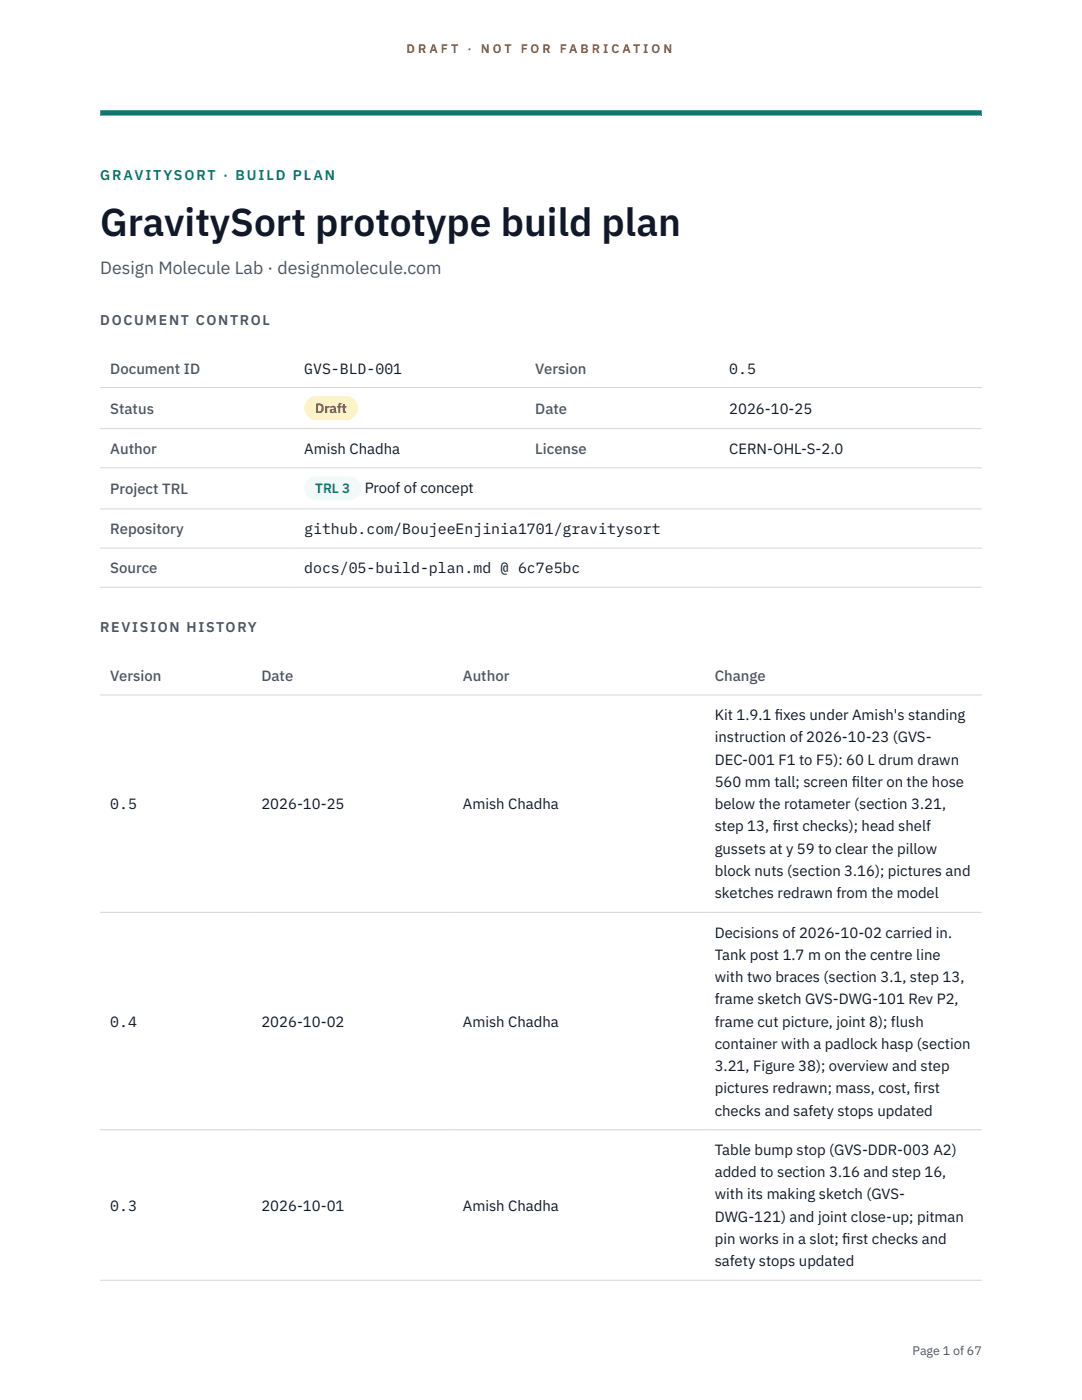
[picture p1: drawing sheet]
<svg xmlns="http://www.w3.org/2000/svg" width="216mm" height="279mm" viewBox="0 0 216 279" stroke-linecap="round" stroke-linejoin="round" font-family="sans-serif">
<defs><g id="words">
<text font-size="7.8" fill="#111827" x="20" y="47.1">GravitySort prototype build plan</text>
<text font-size="3.5" fill="#4b5563" x="20" y="54.6">Design Molecule Lab · designmolecule.com</text>
<g font-size="3" fill="#4b5563">
<text x="22" y="74.5">Document ID</text>
<text x="106.8" y="74.5">Version</text>
<text x="22" y="82.6">Status</text>
<text x="106.8" y="82.6">Date</text>
<text x="22" y="90.6">Author</text>
<text x="106.8" y="90.6">License</text>
<text x="22" y="98.6">Project TRL</text>
<text x="22" y="106.6">Repository</text>
<text x="22" y="114.4">Source</text>
<text x="22" y="135.9">Version</text>
<text x="52.2" y="135.9">Date</text>
<text x="92.4" y="135.9">Author</text>
<text x="142.6" y="135.9">Change</text>
</g>
<g font-size="3" fill="#111827">
<text x="60.7" y="74.5">GVS-BLD-001</text>
<text x="145.5" y="74.5">0.5</text>
<text x="145.5" y="82.6">2026-10-25</text>
<text x="60.7" y="90.6">Amish Chadha</text>
<text x="145.5" y="90.6">CERN-OHL-S-2.0</text>
<text x="72.8" y="98.5">Proof of concept</text>
<text x="60.7" y="106.6">github.com/BoujeeEnjinia1701/gravitysort</text>
<text x="60.7" y="114.4">docs/05-build-plan.md @ 6c7e5bc</text>
<text x="142.6" y="143.7">Kit 1.9.1 f</text>
<text x="154.6" y="143.7">ixes under Amish's standing</text>
<text x="142.6" y="148.2">instruction of 2026-10-23 (GVS-</text>
<text x="142.6" y="152.6">DEC-001 F1 to F5): 60 L drum drawn</text>
<text x="22" y="161.5">0.5</text>
<text x="52.2" y="161.5">2026-10-25</text>
<text x="92.4" y="161.5">Amish Chadha</text>
<text x="142.6" y="157.1">560 mm tall; screen f</text>
<text x="142.6" y="161.5">below the rotameter (section 3.21,</text>
<text x="170" y="157.1">ilter on the hose</text>
<text x="142.6" y="165.9">step 13, f</text>
<text x="154.2" y="165.9">irst checks); head shelf</text>
<text x="142.6" y="170.4">gussets at y 59 to clear the pillow</text>
<text x="142.6" y="174.8">block nuts (section 3.16); pictures and</text>
<text x="142.6" y="179.3">sketches redrawn from the model</text>
<text x="142.6" y="187.1">Decisions of 2026-10-02 carried in.</text>
<text x="142.6" y="191.5">Tank post 1.7 m on the centre line</text>
<text x="142.6" y="196">with two braces (section 3.1, step 13,</text>
<text x="142.6" y="200.4">frame sketch GVS-DWG-101 Rev P2,</text>
<text x="22" y="204.9">0.4</text>
<text x="52.2" y="204.9">2026-10-02</text>
<text x="92.4" y="204.9">Amish Chadha</text>
<text x="142.6" y="204.9">frame cut picture, joint 8); flush</text>
<text x="142.6" y="209.3">container with a padlock hasp (section</text>
<text x="142.6" y="213.8">3.21, Figure 38); overview and step</text>
<text x="142.6" y="218.2">pictures redrawn; mass, cost, f</text>
<text x="182.4" y="218.2">irst</text>
<text x="142.6" y="222.7">checks and safety stops updated</text>
<text x="142.6" y="230.5">Table bump stop (GVS-DDR-003 A2)</text>
<text x="142.6" y="234.9">added to section 3.16 and step 16,</text>
<text x="142.6" y="239.4">with its making sketch (GVS-</text>
<text x="22" y="241.6">0.3</text>
<text x="52.2" y="241.6">2026-10-01</text>
<text x="92.4" y="241.6">Amish Chadha</text>
<text x="142.6" y="243.8">DWG-121) and joint close-up; pitman</text>
<text x="142.6" y="248.3">pin works in a slot; f</text>
<text x="168.1" y="248.3">irst checks and</text>
<text x="142.6" y="252.7">safety stops updated</text>
</g>
<text font-size="2.8" fill="#0f766e" x="20" y="36">GRAVITYSORT · BUILD PLAN</text>
<g font-size="2.8" fill="#4b5563">
<text x="20" y="64.8">DOCUMENT CONTROL</text>
<text x="20" y="126.2">REVISION HISTORY</text>
</g>
<text font-size="2.7" fill="#92400e" x="62.9" y="82.5">Draft</text>
<text font-size="2.7" fill="#0f766e" x="62.9" y="98.5">TRL 3</text>
<g font-size="2.5" fill="#b45309">
<text x="81.1" y="10.5">D R A F T</text>
<text x="93.3" y="10.5">·</text>
<text x="95.9" y="10.5">N O T</text>
<text x="103.9" y="10.5">F O R</text>
<text x="111.7" y="10.5">F A B R I C A T I O N</text>
</g>
<text font-size="2.5" fill="#4b5563" x="182.1" y="270.3">Page 1 of 67</text>
</g></defs>
<path d="M20 23.1h175.9zM20 22h175.9v1.1h-175.9z" fill-rule="evenodd" fill="#0f766e"/>
<path d="M20 77.3h175.9M20 85.5h175.9M20 93.4h175.9M20 101.6h175.9M20 109.4h175.9M20 117.2h175.9M20 138.7h175.9M20 182.1h175.9M20 225.5h175.9M20 255.5h175.9" fill="none" stroke="#d1d5db" stroke-width=".2"/>
<path d="M60.7 79h10.7v4.9h-10.7z" fill="#fef3c7"/>
<path d="M60.7 95.1h11.4v4.8h-11.4z" fill="#f0fdfa"/>
<use href="#words"/>
</svg>
